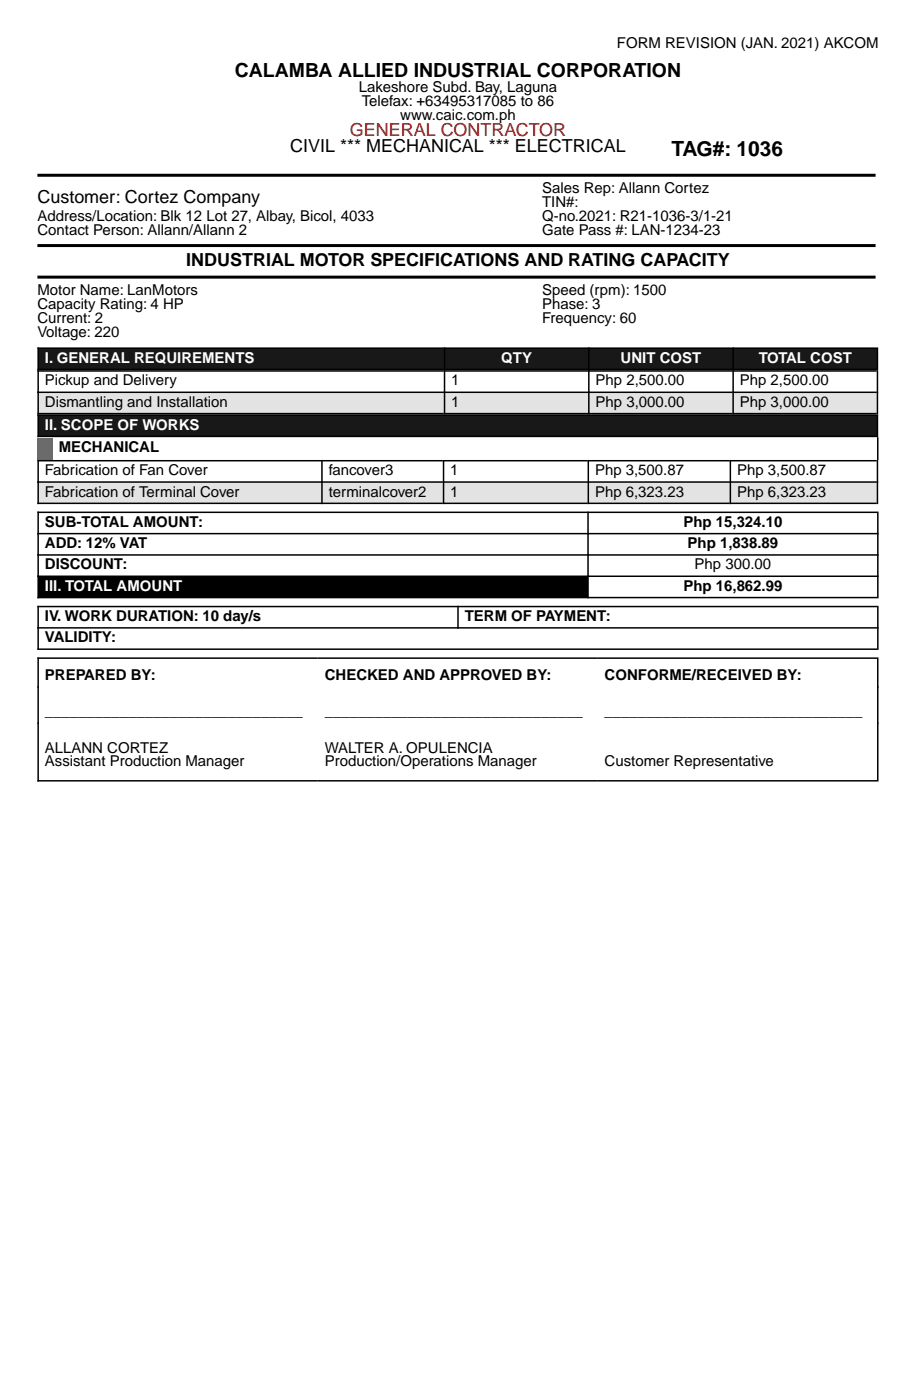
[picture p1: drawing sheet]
<svg xmlns="http://www.w3.org/2000/svg" width="216mm" height="330mm" viewBox="0 0 216 330" stroke-linecap="round" stroke-linejoin="round" font-family="sans-serif">
<defs><g id="words">
<text font-size="4.9" x="158.3" y="36.8">TAG#: 1036</text>
<text font-size="4.6" x="55.4" y="18.2">CALAMBA ALLIED INDUSTRIAL CORPORATION</text>
<g font-size="4.2">
<text x="68.4" y="35.9">CIVIL *** MECHANICAL *** ELECTRICAL</text>
<text x="8.8" y="47.9">Customer: Cortez Company</text>
<text x="43.9" y="62.7">INDUSTRIAL MOTOR SPECIFICATIONS AND RATING CAPACITY</text>
</g>
<text font-size="4.2" fill="#f00" x="82.5" y="32">GENERAL CONTRACTOR</text>
<g font-size="3.5">
<text x="145.4" y="11.4">FORM REVISION (JAN. 2021) AKCOM</text>
<text x="84.6" y="21.7">Lakeshore Subd. Bay, Laguna</text>
<text x="85.3" y="24.9">Telefax: +63495317085 to 86</text>
<text x="94.3" y="28.2">www.caic.com.ph</text>
<text x="127.8" y="45.6">Sales Rep: Allann Cortez</text>
<text x="8.8" y="52.2">Address/Location: Blk 12 Lot 27, Albay, Bicol, 4033</text>
<text x="127.8" y="48.9">TIN#:</text>
<text x="127.8" y="52.2">Q-no.2021: R21-1036-3/1-21</text>
<text x="8.8" y="55.4">Contact Person: Allann/Allann 2</text>
<text x="127.8" y="55.4">Gate Pass #: LAN-1234-23</text>
<text x="8.8" y="69.7">Motor Name: LanMotors</text>
<text x="127.8" y="69.7">Speed (rpm): 1500</text>
<text x="8.8" y="72.9">Capacity Rating: 4 HP</text>
<text x="8.8" y="76.2">Current: 2</text>
<text x="127.8" y="72.9">Phase: 3</text>
<text x="127.8" y="76.2">Frequency: 60</text>
<text x="8.8" y="79.4">Voltage: 220</text>
<text x="10.6" y="90.9">Pickup and Delivery</text>
<text x="10.6" y="95.9">Dismantling and Installation</text>
<text x="106.4" y="90.9">1</text>
<text x="106.4" y="95.9">1</text>
<text x="140.4" y="90.9">Php 2,500.00</text>
<text x="140.4" y="95.9">Php 3,000.00</text>
<text x="174.4" y="90.9">Php 2,500.00</text>
<text x="174.4" y="95.9">Php 3,000.00</text>
<text x="13.8" y="106.7">MECHANICAL</text>
<text x="10.6" y="112.1">Fabrication of Fan Cover</text>
<text x="77.5" y="112.1">fancover3</text>
<text x="106.1" y="112.1">1</text>
<text x="140.3" y="112.1">Php 3,500.87</text>
<text x="173.7" y="112.1">Php 3,500.87</text>
<text x="10.6" y="117.1">Fabrication of Terminal Cover</text>
<text x="77.5" y="117.1">terminalcover2</text>
<text x="106.1" y="117.1">1</text>
<text x="140.3" y="117.1">Php 6,323.23</text>
<text x="173.7" y="117.1">Php 6,323.23</text>
<text x="10.6" y="124.3">SUB-TOTAL AMOUNT:</text>
<text x="161.1" y="124.3">Php 15,324.10</text>
<text x="10.6" y="129.3">ADD: 12% VAT</text>
<text x="162.1" y="129.3">Php 1,838.89</text>
<text x="10.6" y="134.3">DISCOUNT:</text>
<text x="163.7" y="134.3">Php 300.00</text>
<text x="161.1" y="139.3">Php 16,862.99</text>
<text x="10.6" y="146.5">IV. WORK DURATION: 10 day/s</text>
<text x="109.5" y="146.5">TERM OF PAYMENT:</text>
<text x="10.6" y="151.5">VALIDITY:</text>
<text x="10.6" y="160.4">PREPARED BY:</text>
<text x="76.5" y="160.4">CHECKED AND APPROVED BY:</text>
<text x="142.5" y="160.4">CONFORME/RECEIVED BY:</text>
<text x="10.6" y="169">_______________________________</text>
<text x="76.5" y="169">_______________________________</text>
<text x="142.5" y="169">_______________________________</text>
<text x="10.6" y="177.5">ALLANN CORTEZ</text>
<text x="76.5" y="177.5">WALTER A. OPULENCIA</text>
<text x="10.6" y="180.8">Assistant Production Manager</text>
<text x="76.5" y="180.8">Production/Operations Manager</text>
<text x="142.5" y="180.8">Customer Representative</text>
</g>
<g font-size="3.5" fill="#fff">
<text x="10.6" y="85.5">I. GENERAL REQUIREMENTS</text>
<text x="118.2" y="85.5">QTY</text>
<text x="146.3" y="85.5">UNIT COST</text>
<text x="178.8" y="85.5">TOTAL COST</text>
<text x="10.6" y="101.3">II. SCOPE OF WORKS</text>
<text x="10.6" y="139.3">III. TOTAL AMOUNT</text>
</g>
</g></defs>
<path d="M9 135.9h129.6v5h-129.6z" fill="#000"/>
<g fill="#fff">
<path d="M9 130.9h129.6v5h-129.6z"/>
<path d="M9 125.9h129.6v5h-129.6z"/>
<path d="M9 120.8h129.6v5.1h-129.6z"/>
</g>
<g fill="#e3e3e3">
<path d="M172.1 113.7h34.7v5h-34.7z"/>
<path d="M138.7 113.7h33.4v5h-33.4z"/>
<path d="M104.5 113.7h34.2v5h-34.2z"/>
<path d="M75.9 113.7h28.6v5h-28.6z"/>
<path d="M9 113.7h66.9v5h-66.9z"/>
</g>
<path d="M12.1 103.3h194.8v5h-194.8z" fill="#fff"/>
<path d="M8.8 103.3h3.6v5h-3.6z" fill="#6b6b6b"/>
<path d="M9 97.9h197.8v5h-197.8z" fill="#181818"/>
<g fill="#e3e3e3">
<path d="M172.8 92.5h34v5.1h-34z"/>
<path d="M138.8 92.5h34v5.1h-34z"/>
<path d="M104.8 92.5h34v5.1h-34z"/>
<path d="M9 92.5h95.8v5.1h-95.8z"/>
</g>
<g fill="#181818">
<path d="M172.8 82.1h34v5h-34z"/>
<path d="M138.8 82.1h34v5h-34z"/>
<path d="M104.8 82.1h34v5h-34z"/>
<path d="M9 82.1h95.8v5h-95.8z"/>
</g>
<path d="M8.8 41.3h197.6M8.8 57.9h197.6M8.8 65.4h197.6" fill="none" stroke="#000" stroke-width=".71" stroke-linecap="butt"/>
<g fill="none" stroke="#000" stroke-width=".35">
<path d="M8.8 82.1h197.8M8.8 87.1h197.8M8.8 87.5h197.8M8.8 92.5h197.8M8.8 97.6h197.8M8.8 97.9h197.8M9 81.9v21.2M104.8 81.9v15.8M138.8 81.9v15.8M172.8 81.9v15.8M206.8 81.9v21.2M8.8 102.9h197.8"/>
<path d="M8.8 108.7h197.8M8.8 113.7h197.8M8.8 118.7h197.8M9 108.5v10.4M75.9 108.5v10.4M104.5 108.5v10.4M138.7 108.5v10.4M172.1 108.5v10.4M206.8 108.5v10.4M206.9 103.1v5.4M8.8 120.8h197.9M8.8 125.9h197.9"/>
<path d="M8.8 130.9h197.9M8.8 135.9h197.9M9 120.7v20.4M138.6 120.7v20.4M206.9 120.7v20.4M8.8 140.9h197.9M8.8 143.1h197.9M8.8 148.1h197.9M8.8 153.1h197.9M8.8 155.2h197.9M9 142.9v10.4M9 155.1v29.2"/>
<path d="M107.9 142.9v5.4M206.9 155.1v29.2M206.9 142.9v10.4M8.8 184.2h197.9"/>
</g>
<use href="#words"/>
</svg>
